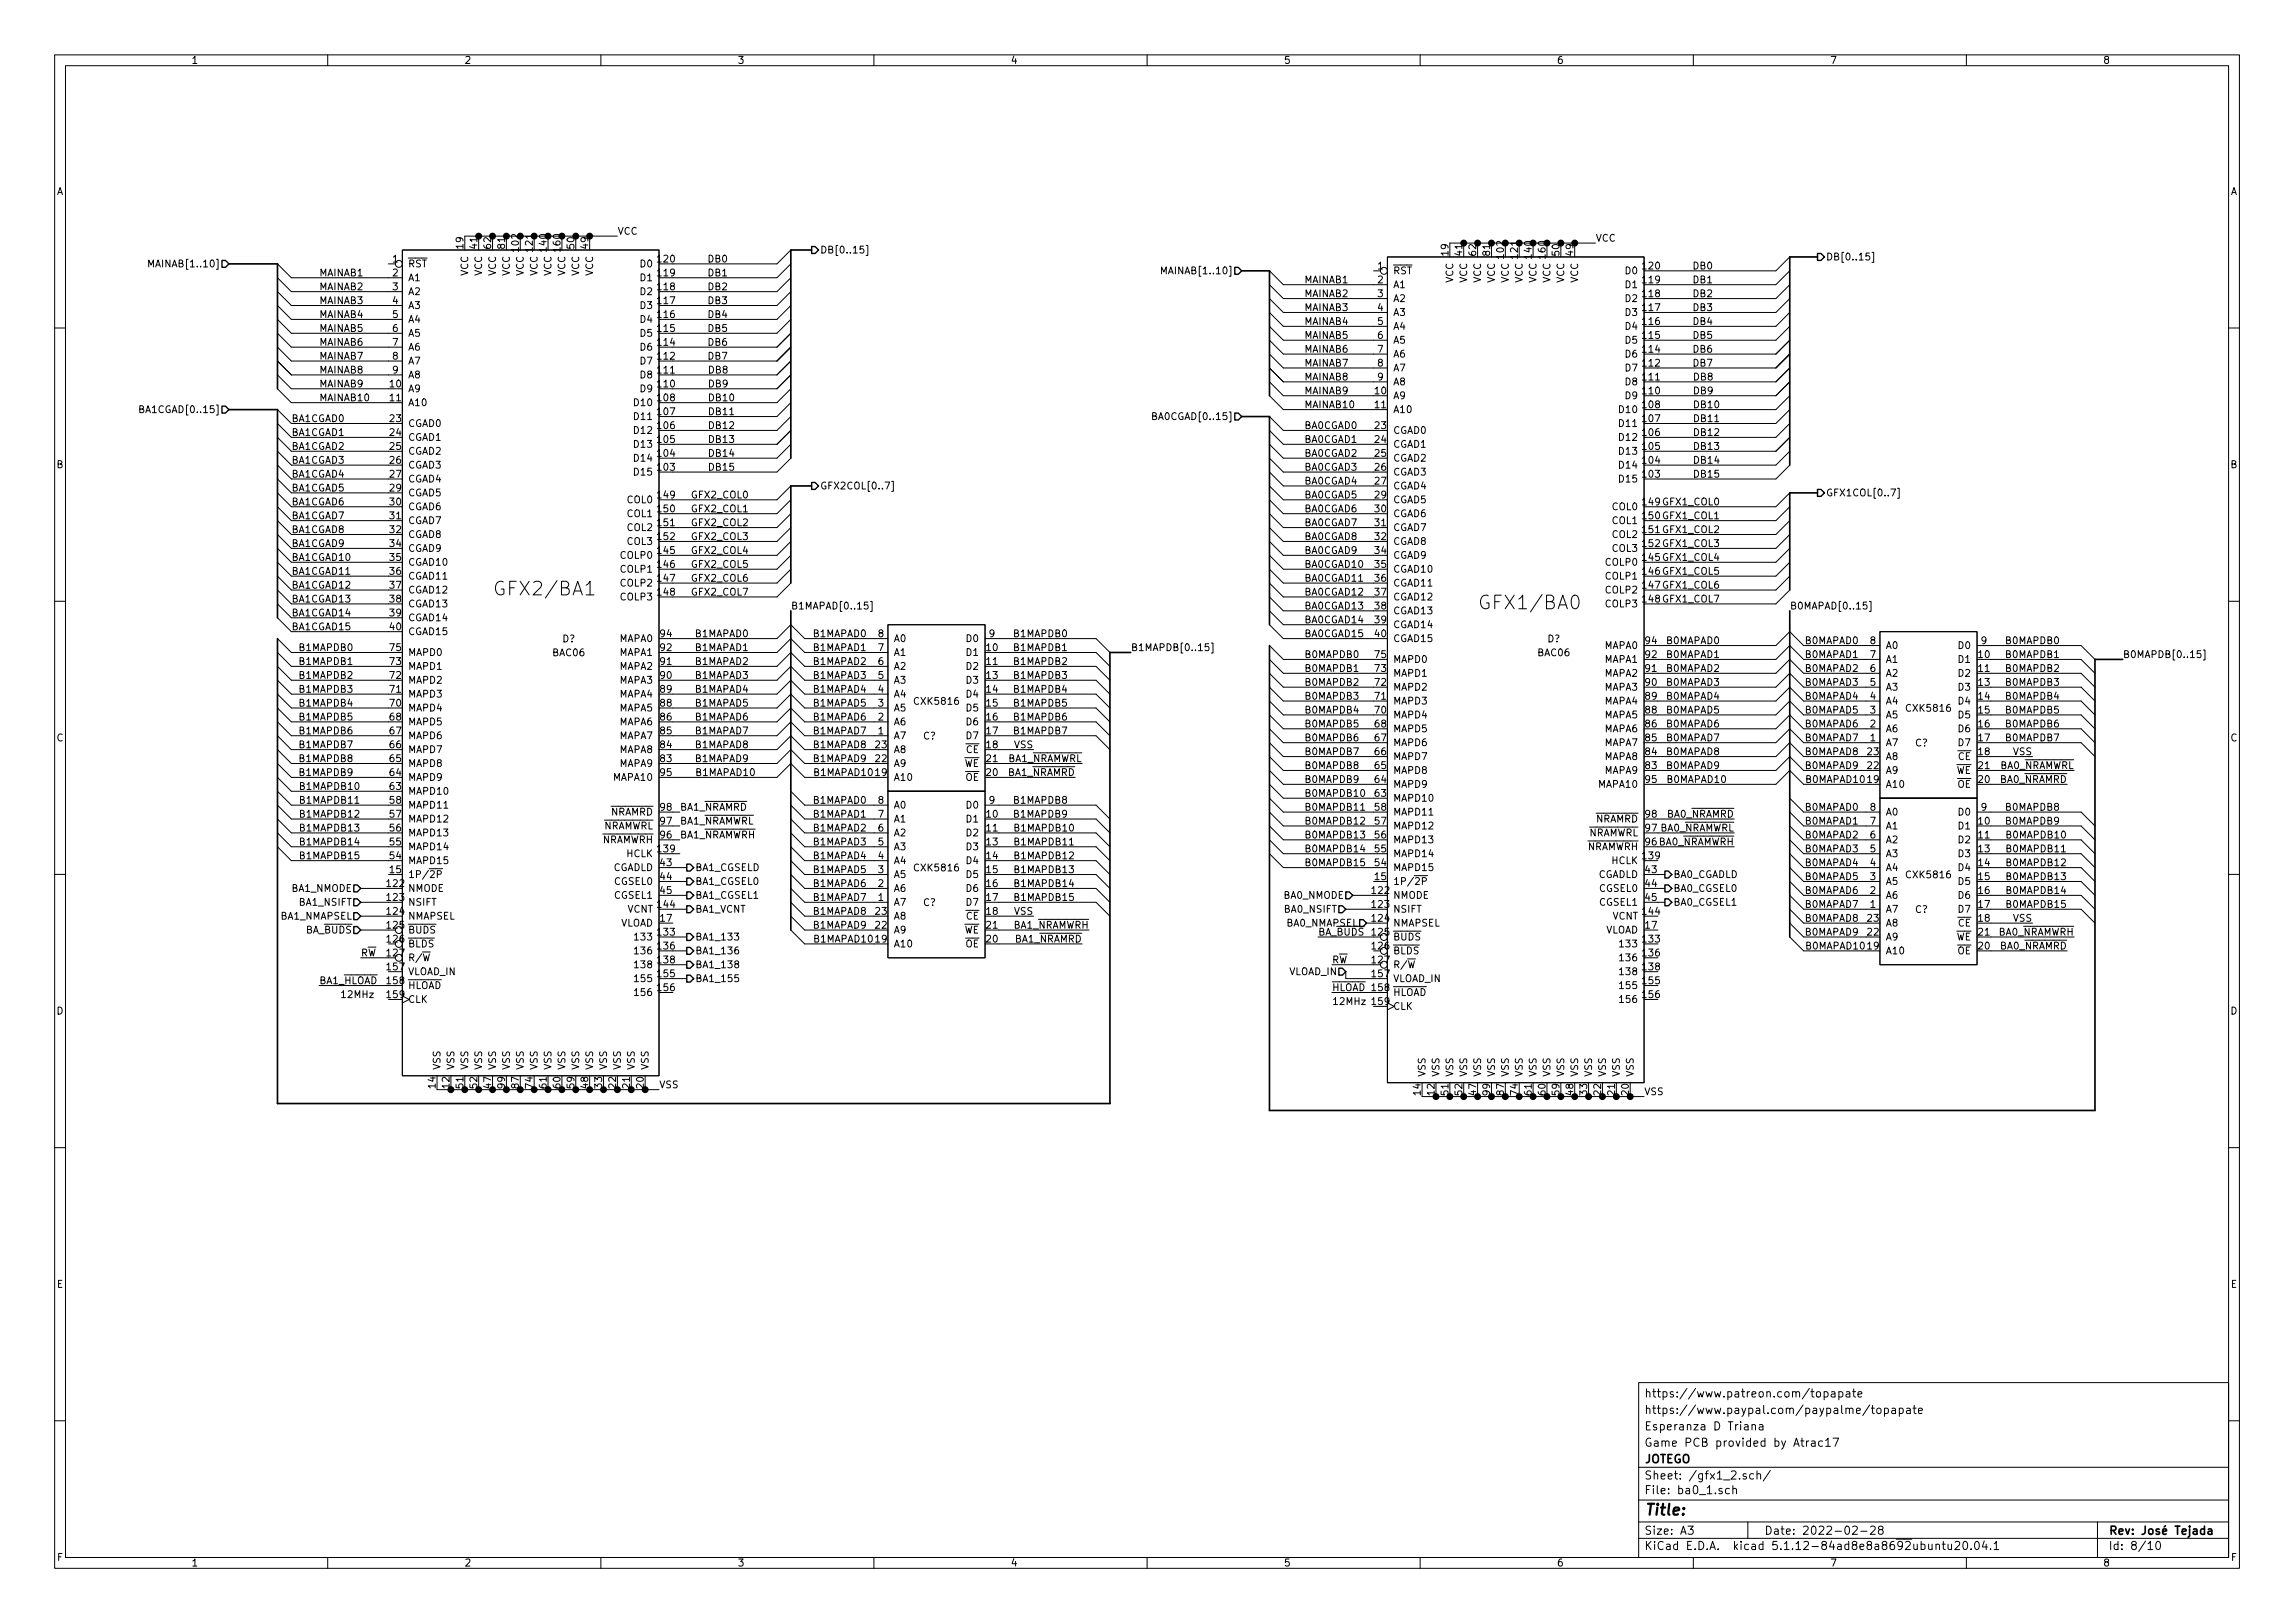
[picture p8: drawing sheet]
<svg xmlns="http://www.w3.org/2000/svg" width="420mm" height="297mm" viewBox="0 0 420 297" stroke-linecap="round" stroke-linejoin="round" font-family="sans-serif">
<defs><g id="words">
<g font-size="3.5">
<text x="90.2" y="109">GFX2/BA1</text>
<text x="270.5" y="111.5">GFX1/BA0</text>
</g>
<text font-size="2.8" x="301" y="277.3">Title:</text>
<g font-size="2.1">
<text x="301" y="255.8">https://www.patreon.com/topapate</text>
<text x="301" y="261.8">Esperanza D Triana</text>
<text x="301" y="258.8">https://www.paypal.com/paypalme/topapate</text>
<text x="301" y="267.8">JOTEGO</text>
<text x="301" y="264.8">Game PCB provided by Atrac17</text>
<text x="301" y="273.5">File: ba0_1.sch</text>
<text x="301" y="270.8">Sheet: /gfx1_2.sch/</text>
<text x="301" y="280.9">Size: A3</text>
<text x="323" y="280.9">Date: 2022-02-28</text>
<text x="386" y="280.9">Rev: José Tejada</text>
<text x="301" y="283.7">KiCad E.D.A. kicad 5.1.12-84ad8e8a8692ubuntu20.04.1</text>
<text x="386" y="283.7">Id: 8/10</text>
</g>
<g font-size="1.8">
<text x="35" y="11.7">1</text>
<text x="85" y="11.7">2</text>
<text x="135" y="11.7">3</text>
<text x="185" y="11.7">4</text>
<text x="235" y="11.7">5</text>
<text x="285" y="11.7">6</text>
<text x="335" y="11.7">7</text>
<text x="385" y="11.7">8</text>
<text x="10.4" y="35.7">A</text>
<text x="408.4" y="35.7">A</text>
<text x="84.8" y="45.5" transform="rotate(-90 84.8 45.5)">19</text>
<text x="87.4" y="45.5" transform="rotate(-90 87.4 45.5)">41</text>
<text x="89.9" y="45.5" transform="rotate(-90 89.9 45.5)">62</text>
<text x="92.5" y="45.5" transform="rotate(-90 92.5 45.5)">81</text>
<text x="95" y="46" transform="rotate(-90 95 46)">102</text>
<text x="97.5" y="46" transform="rotate(-90 97.5 46)">121</text>
<text x="100.1" y="46" transform="rotate(-90 100.1 46)">140</text>
<text x="102.6" y="46" transform="rotate(-90 102.6 46)">160</text>
<text x="105.2" y="45.5" transform="rotate(-90 105.2 45.5)">50</text>
<text x="107.7" y="45.5" transform="rotate(-90 107.7 45.5)">49</text>
<text x="113" y="43">VCC</text>
<text x="150.1" y="46.4">DB[0..15]</text>
<text x="265.2" y="46.7" transform="rotate(-90 265.2 46.7)">19</text>
<text x="267.7" y="46.7" transform="rotate(-90 267.7 46.7)">41</text>
<text x="270.3" y="46.7" transform="rotate(-90 270.3 46.7)">62</text>
<text x="272.8" y="46.7" transform="rotate(-90 272.8 46.7)">81</text>
<text x="275.3" y="47.2" transform="rotate(-90 275.3 47.2)">102</text>
<text x="277.9" y="47.2" transform="rotate(-90 277.9 47.2)">121</text>
<text x="280.4" y="47.2" transform="rotate(-90 280.4 47.2)">140</text>
<text x="283" y="47.2" transform="rotate(-90 283 47.2)">160</text>
<text x="285.5" y="46.7" transform="rotate(-90 285.5 46.7)">50</text>
<text x="288" y="46.7" transform="rotate(-90 288 46.7)">49</text>
<text x="292.1" y="44.2">VCC</text>
<text x="334.3" y="47.7">DB[0..15]</text>
<text x="28.2" y="48.9">MAINAB[1..10]</text>
<text x="58.4" y="53.1">MAINAB2</text>
<text x="58.4" y="50.6">MAINAB1</text>
<text x="71.9" y="48">1</text>
<text x="71.9" y="50.6">2</text>
<text x="71.9" y="53.1">3</text>
<text x="74.7" y="48.9">RST</text>
<text x="74.7" y="51.5">A1</text>
<text x="85.7" y="50.5" transform="rotate(-90 85.7 50.5)">VCC</text>
<text x="88.3" y="50.5" transform="rotate(-90 88.3 50.5)">VCC</text>
<text x="90.8" y="50.5" transform="rotate(-90 90.8 50.5)">VCC</text>
<text x="93.3" y="50.5" transform="rotate(-90 93.3 50.5)">VCC</text>
<text x="95.9" y="50.5" transform="rotate(-90 95.9 50.5)">VCC</text>
<text x="98.4" y="50.5" transform="rotate(-90 98.4 50.5)">VCC</text>
<text x="101" y="50.5" transform="rotate(-90 101 50.5)">VCC</text>
<text x="103.5" y="50.5" transform="rotate(-90 103.5 50.5)">VCC</text>
<text x="106" y="50.5" transform="rotate(-90 106 50.5)">VCC</text>
<text x="108.6" y="50.5" transform="rotate(-90 108.6 50.5)">VCC</text>
<text x="117.4" y="51.5">D1</text>
<text x="117.4" y="48.9">D0</text>
<text x="120.4" y="53.1">118</text>
<text x="120.4" y="50.6">119</text>
<text x="120.4" y="48">120</text>
<text x="129.8" y="48">DB0</text>
<text x="129.8" y="50.6">DB1</text>
<text x="129.8" y="53.1">DB2</text>
<text x="213.6" y="50.2">MAINAB[1..10]</text>
<text x="238.8" y="51.9">MAINAB1</text>
<text x="252.2" y="49.3">1</text>
<text x="252.2" y="51.9">2</text>
<text x="255" y="50.2">RST</text>
<text x="255" y="52.7">A1</text>
<text x="266.1" y="51.8" transform="rotate(-90 266.1 51.8)">VCC</text>
<text x="268.6" y="51.8" transform="rotate(-90 268.6 51.8)">VCC</text>
<text x="271.1" y="51.8" transform="rotate(-90 271.1 51.8)">VCC</text>
<text x="273.7" y="51.8" transform="rotate(-90 273.7 51.8)">VCC</text>
<text x="276.2" y="51.8" transform="rotate(-90 276.2 51.8)">VCC</text>
<text x="278.8" y="51.8" transform="rotate(-90 278.8 51.8)">VCC</text>
<text x="281.3" y="51.8" transform="rotate(-90 281.3 51.8)">VCC</text>
<text x="283.8" y="51.8" transform="rotate(-90 283.8 51.8)">VCC</text>
<text x="286.4" y="51.8" transform="rotate(-90 286.4 51.8)">VCC</text>
<text x="288.9" y="51.8" transform="rotate(-90 288.9 51.8)">VCC</text>
<text x="297.7" y="52.7">D1</text>
<text x="297.7" y="50.2">D0</text>
<text x="300.8" y="51.9">119</text>
<text x="300.8" y="49.3">120</text>
<text x="310.2" y="51.9">DB1</text>
<text x="310.2" y="49.3">DB0</text>
<text x="58.4" y="58.2">MAINAB4</text>
<text x="58.4" y="55.7">MAINAB3</text>
<text x="71.9" y="55.7">4</text>
<text x="71.9" y="58.2">5</text>
<text x="74.7" y="54">A2</text>
<text x="74.7" y="56.6">A3</text>
<text x="74.7" y="59.1">A4</text>
<text x="117.4" y="59.1">D4</text>
<text x="117.4" y="56.6">D3</text>
<text x="117.4" y="54">D2</text>
<text x="120.4" y="58.2">116</text>
<text x="120.4" y="55.7">117</text>
<text x="129.8" y="55.7">DB3</text>
<text x="129.8" y="58.2">DB4</text>
<text x="238.8" y="59.5">MAINAB4</text>
<text x="238.8" y="56.9">MAINAB3</text>
<text x="238.8" y="54.4">MAINAB2</text>
<text x="252.2" y="54.4">3</text>
<text x="252.2" y="56.9">4</text>
<text x="252.2" y="59.5">5</text>
<text x="255" y="55.3">A2</text>
<text x="255" y="57.8">A3</text>
<text x="297.7" y="57.8">D3</text>
<text x="297.7" y="55.3">D2</text>
<text x="300.8" y="59.5">116</text>
<text x="300.8" y="56.9">117</text>
<text x="300.8" y="54.4">118</text>
<text x="310.2" y="59.5">DB4</text>
<text x="310.2" y="56.9">DB3</text>
<text x="310.2" y="54.4">DB2</text>
<text x="58.4" y="65.8">MAINAB7</text>
<text x="58.4" y="63.3">MAINAB6</text>
<text x="58.4" y="60.7">MAINAB5</text>
<text x="71.9" y="60.7">6</text>
<text x="71.9" y="63.3">7</text>
<text x="71.9" y="65.8">8</text>
<text x="74.7" y="61.6">A5</text>
<text x="74.7" y="64.2">A6</text>
<text x="117.4" y="64.2">D6</text>
<text x="117.4" y="61.6">D5</text>
<text x="120.4" y="65.8">112</text>
<text x="120.4" y="63.3">114</text>
<text x="120.4" y="60.7">115</text>
<text x="129.8" y="60.7">DB5</text>
<text x="129.8" y="63.3">DB6</text>
<text x="129.8" y="65.8">DB7</text>
<text x="238.8" y="62">MAINAB5</text>
<text x="238.8" y="64.6">MAINAB6</text>
<text x="252.2" y="62">6</text>
<text x="252.2" y="64.6">7</text>
<text x="255" y="60.4">A4</text>
<text x="255" y="62.9">A5</text>
<text x="255" y="65.4">A6</text>
<text x="297.7" y="65.4">D6</text>
<text x="297.7" y="62.9">D5</text>
<text x="297.7" y="60.4">D4</text>
<text x="300.8" y="64.6">114</text>
<text x="300.8" y="62">115</text>
<text x="310.2" y="62">DB5</text>
<text x="310.2" y="64.6">DB6</text>
<text x="58.4" y="70.9">MAINAB9</text>
<text x="58.4" y="68.4">MAINAB8</text>
<text x="71.4" y="70.9">10</text>
<text x="71.9" y="68.4">9</text>
<text x="74.7" y="71.8">A9</text>
<text x="74.7" y="66.7">A7</text>
<text x="74.7" y="69.3">A8</text>
<text x="117.4" y="71.8">D9</text>
<text x="117.4" y="69.3">D8</text>
<text x="117.4" y="66.7">D7</text>
<text x="120.4" y="70.9">110</text>
<text x="120.4" y="68.4">111</text>
<text x="129.5" y="68.4">DB8</text>
<text x="129.5" y="70.9">DB9</text>
<text x="238.8" y="69.6">MAINAB8</text>
<text x="238.8" y="67.1">MAINAB7</text>
<text x="252.2" y="67.1">8</text>
<text x="252.2" y="69.6">9</text>
<text x="255" y="68">A7</text>
<text x="255" y="70.5">A8</text>
<text x="297.7" y="70.5">D8</text>
<text x="297.7" y="68">D7</text>
<text x="300.8" y="69.6">111</text>
<text x="300.8" y="67.1">112</text>
<text x="309.9" y="69.6">DB8</text>
<text x="310.2" y="67.1">DB7</text>
<text x="26.5" y="75.6">BA1CGAD[0..15]</text>
<text x="53.3" y="77.3">BA1CGAD0</text>
<text x="58.4" y="73.4">MAINAB10</text>
<text x="71.4" y="73.4">11</text>
<text x="71.4" y="77.3">23</text>
<text x="74.7" y="74.3">A10</text>
<text x="116.4" y="76.9">D11</text>
<text x="116.4" y="74.3">D10</text>
<text x="120.4" y="76">107</text>
<text x="120.4" y="73.4">108</text>
<text x="129.5" y="76">DB11</text>
<text x="129.5" y="73.4">DB10</text>
<text x="211.9" y="76.9">BA0CGAD[0..15]</text>
<text x="238.8" y="74.7">MAINAB10</text>
<text x="238.8" y="72.2">MAINAB9</text>
<text x="251.8" y="72.2">10</text>
<text x="251.8" y="74.7">11</text>
<text x="255" y="73.1">A9</text>
<text x="255" y="75.6">A10</text>
<text x="296.7" y="75.6">D10</text>
<text x="297.7" y="73.1">D9</text>
<text x="300.8" y="77.3">107</text>
<text x="300.8" y="74.7">108</text>
<text x="300.8" y="72.2">110</text>
<text x="309.9" y="77.3">DB11</text>
<text x="309.9" y="74.7">DB10</text>
<text x="309.9" y="72.2">DB9</text>
<text x="53.3" y="79.8">BA1CGAD1</text>
<text x="53.3" y="82.3">BA1CGAD2</text>
<text x="71.4" y="79.8">24</text>
<text x="71.4" y="82.3">25</text>
<text x="74.7" y="78.1">CGAD0</text>
<text x="74.7" y="80.7">CGAD1</text>
<text x="74.7" y="83.2">CGAD2</text>
<text x="116.4" y="82">D13</text>
<text x="116.4" y="79.4">D12</text>
<text x="120.4" y="83.6">104</text>
<text x="120.4" y="81.1">105</text>
<text x="120.4" y="78.5">106</text>
<text x="129.5" y="81.1">DB13</text>
<text x="129.5" y="83.6">DB14</text>
<text x="129.5" y="78.5">DB12</text>
<text x="238.8" y="81.1">BA0CGAD1</text>
<text x="238.8" y="78.5">BA0CGAD0</text>
<text x="238.8" y="83.6">BA0CGAD2</text>
<text x="251.8" y="78.5">23</text>
<text x="251.8" y="81.1">24</text>
<text x="251.8" y="83.6">25</text>
<text x="255" y="79.4">CGAD0</text>
<text x="255" y="82">CGAD1</text>
<text x="296.7" y="83.2">D13</text>
<text x="296.7" y="80.7">D12</text>
<text x="296.7" y="78.1">D11</text>
<text x="300.8" y="82.3">105</text>
<text x="300.8" y="79.8">106</text>
<text x="309.9" y="82.3">DB13</text>
<text x="309.9" y="79.8">DB12</text>
<text x="10.4" y="85.7">B</text>
<text x="53.3" y="84.9">BA1CGAD3</text>
<text x="53.3" y="87.4">BA1CGAD4</text>
<text x="53.3" y="90">BA1CGAD5</text>
<text x="71.4" y="84.9">26</text>
<text x="71.4" y="87.4">27</text>
<text x="71.4" y="90">29</text>
<text x="74.7" y="85.8">CGAD3</text>
<text x="74.7" y="88.3">CGAD4</text>
<text x="116.4" y="87">D15</text>
<text x="116.4" y="84.5">D14</text>
<text x="120.4" y="86.1">103</text>
<text x="129.5" y="86.1">DB15</text>
<text x="150.1" y="89.6">GFX2COL[0..7]</text>
<text x="238.8" y="86.1">BA0CGAD3</text>
<text x="238.8" y="88.7">BA0CGAD4</text>
<text x="251.8" y="86.1">26</text>
<text x="251.8" y="88.7">27</text>
<text x="255" y="84.5">CGAD2</text>
<text x="255" y="87">CGAD3</text>
<text x="255" y="89.6">CGAD4</text>
<text x="296.7" y="88.3">D15</text>
<text x="296.7" y="85.8">D14</text>
<text x="300.8" y="87.4">103</text>
<text x="300.8" y="84.9">104</text>
<text x="309.9" y="87.4">DB15</text>
<text x="309.9" y="84.9">DB14</text>
<text x="408.4" y="85.7">B</text>
<text x="53.3" y="92.5">BA1CGAD6</text>
<text x="53.3" y="95">BA1CGAD7</text>
<text x="71.4" y="92.5">30</text>
<text x="71.4" y="95">31</text>
<text x="74.7" y="90.8">CGAD5</text>
<text x="74.7" y="93.4">CGAD6</text>
<text x="74.7" y="95.9">CGAD7</text>
<text x="114.9" y="92.1">COL0</text>
<text x="114.9" y="94.7">COL1</text>
<text x="120.4" y="91.2">149</text>
<text x="120.4" y="93.8">150</text>
<text x="126.8" y="93.8">GFX2_COL1</text>
<text x="126.8" y="91.2">GFX2_COL0</text>
<text x="238.8" y="93.8">BA0CGAD6</text>
<text x="238.8" y="91.2">BA0CGAD5</text>
<text x="251.8" y="91.2">29</text>
<text x="251.8" y="93.8">30</text>
<text x="255" y="92.1">CGAD5</text>
<text x="255" y="94.7">CGAD6</text>
<text x="295.2" y="93.4">COL0</text>
<text x="295.2" y="95.9">COL1</text>
<text x="300.8" y="92.5">149 GFX1_COL0</text>
<text x="300.8" y="95">150 GFX1_COL1</text>
<text x="334.3" y="90.8">GFX1COL[0..7]</text>
<text x="53.3" y="97.6">BA1CGAD8</text>
<text x="53.3" y="100.1">BA1CGAD9</text>
<text x="71.4" y="97.6">32</text>
<text x="71.4" y="100.1">34</text>
<text x="74.7" y="98.5">CGAD8</text>
<text x="74.7" y="101">CGAD9</text>
<text x="114.9" y="97.2">COL2</text>
<text x="114.9" y="99.7">COL3</text>
<text x="120.4" y="101.4">145</text>
<text x="120.4" y="96.3">151</text>
<text x="120.4" y="98.8">152</text>
<text x="126.8" y="98.8">GFX2_COL3</text>
<text x="126.8" y="96.3">GFX2_COL2</text>
<text x="126.8" y="101.4">GFX2_COL4</text>
<text x="238.8" y="96.3">BA0CGAD7</text>
<text x="238.8" y="98.8">BA0CGAD8</text>
<text x="238.8" y="101.4">BA0CGAD9</text>
<text x="251.8" y="96.3">31</text>
<text x="251.8" y="98.8">32</text>
<text x="251.8" y="101.4">34</text>
<text x="255" y="97.2">CGAD7</text>
<text x="255" y="99.7">CGAD8</text>
<text x="295.2" y="98.5">COL2</text>
<text x="295.2" y="101">COL3</text>
<text x="300.8" y="97.6">151 GFX1_COL2</text>
<text x="300.8" y="100.1">152 GFX1_COL3</text>
<text x="53.3" y="107.7">BA1CGAD12</text>
<text x="53.3" y="102.7">BA1CGAD10</text>
<text x="53.3" y="105.2">BA1CGAD11</text>
<text x="71.4" y="102.7">35</text>
<text x="71.4" y="105.2">36</text>
<text x="71.4" y="107.7">37</text>
<text x="74.7" y="103.5">CGAD10</text>
<text x="74.7" y="106.1">CGAD11</text>
<text x="113.7" y="102.3">COLP0</text>
<text x="113.7" y="104.8">COLP1</text>
<text x="113.7" y="107.4">COLP2</text>
<text x="120.4" y="103.9">146</text>
<text x="120.4" y="106.5">147</text>
<text x="126.8" y="103.9">GFX2_COL5</text>
<text x="126.8" y="106.5">GFX2_COL6</text>
<text x="238.8" y="103.9">BA0CGAD10</text>
<text x="238.8" y="106.5">BA0CGAD11</text>
<text x="251.8" y="103.9">35</text>
<text x="251.8" y="106.5">36</text>
<text x="255" y="102.3">CGAD9</text>
<text x="255" y="104.8">CGAD10</text>
<text x="255" y="107.4">CGAD11</text>
<text x="294.1" y="103.5">COLP0</text>
<text x="294.1" y="106.1">COLP1</text>
<text x="300.8" y="102.7">145 GFX1_COL4</text>
<text x="300.8" y="105.2">146 GFX1_COL5</text>
<text x="300.8" y="107.7">147 GFX1_COL6</text>
<text x="53.3" y="110.3">BA1CGAD13</text>
<text x="53.3" y="112.8">BA1CGAD14</text>
<text x="71.4" y="110.3">38</text>
<text x="71.4" y="112.8">39</text>
<text x="74.7" y="108.6">CGAD12</text>
<text x="74.7" y="111.2">CGAD13</text>
<text x="74.7" y="113.7">CGAD14</text>
<text x="113.7" y="109.9">COLP3</text>
<text x="120.4" y="109">148</text>
<text x="126.8" y="109">GFX2_COL7</text>
<text x="144.8" y="111.5">B1MAPAD[0..15]</text>
<text x="238.8" y="109">BA0CGAD12</text>
<text x="238.8" y="111.5">BA0CGAD13</text>
<text x="251.8" y="109">37</text>
<text x="251.8" y="111.5">38</text>
<text x="255" y="109.9">CGAD12</text>
<text x="255" y="112.4">CGAD13</text>
<text x="294.1" y="108.6">COLP2</text>
<text x="294.1" y="111.2">COLP3</text>
<text x="300.8" y="110.3">148 GFX1_COL7</text>
<text x="327.7" y="111.5">B0MAPAD[0..15]</text>
<text x="53.3" y="115.4">BA1CGAD15</text>
<text x="55" y="119.2">B1MAPDB0</text>
<text x="71.4" y="115.4">40</text>
<text x="71.4" y="119.2">75</text>
<text x="74.7" y="116.2">CGAD15</text>
<text x="103" y="117.6">D?</text>
<text x="113.4" y="117.5">MAPA0</text>
<text x="121" y="119.2">92</text>
<text x="121" y="116.6">94</text>
<text x="127.4" y="116.6">B1MAPAD0</text>
<text x="127.4" y="119.2">B1MAPAD1</text>
<text x="149" y="116.6">B1MAPAD0</text>
<text x="149" y="119.2">B1MAPAD1</text>
<text x="160.8" y="119.2">7</text>
<text x="160.8" y="116.6">8</text>
<text x="163.6" y="117.5">A0</text>
<text x="177.1" y="117.5">D0</text>
<text x="180.6" y="119.2">10</text>
<text x="181.1" y="116.6">9</text>
<text x="185.9" y="119.2">B1MAPDB1</text>
<text x="185.9" y="116.6">B1MAPDB0</text>
<text x="207" y="119.2">B1MAPDB[0..15]</text>
<text x="238.8" y="114.1">BA0CGAD14</text>
<text x="238.8" y="116.6">BA0CGAD15</text>
<text x="251.8" y="114.1">39</text>
<text x="251.8" y="116.6">40</text>
<text x="255" y="115">CGAD14</text>
<text x="255" y="117.5">CGAD15</text>
<text x="283.3" y="117.6">D?</text>
<text x="293.8" y="118.8">MAPA0</text>
<text x="301.3" y="117.9">94</text>
<text x="305.2" y="117.9">B0MAPAD0</text>
<text x="330.6" y="117.9">B0MAPAD0</text>
<text x="342.4" y="117.9">8</text>
<text x="345.2" y="118.8">A0</text>
<text x="358.7" y="118.8">D0</text>
<text x="362.7" y="117.9">9</text>
<text x="367.5" y="117.9">B0MAPDB0</text>
<text x="55" y="124.2">B1MAPDB2</text>
<text x="55" y="121.7">B1MAPDB1</text>
<text x="71.4" y="124.2">72</text>
<text x="71.4" y="121.7">73</text>
<text x="74.7" y="125.1">MAPD2</text>
<text x="74.7" y="122.6">MAPD1</text>
<text x="74.7" y="120.1">MAPD0</text>
<text x="101.2" y="120.1">BAC06</text>
<text x="113.4" y="125.1">MAPA3</text>
<text x="113.4" y="122.6">MAPA2</text>
<text x="113.4" y="120.1">MAPA1</text>
<text x="121" y="124.2">90</text>
<text x="121" y="121.7">91</text>
<text x="127.4" y="121.7">B1MAPAD2</text>
<text x="127.4" y="124.2">B1MAPAD3</text>
<text x="149" y="124.2">B1MAPAD3</text>
<text x="149" y="121.7">B1MAPAD2</text>
<text x="160.8" y="124.2">5</text>
<text x="160.8" y="121.7">6</text>
<text x="163.6" y="125.1">A3</text>
<text x="163.6" y="122.6">A2</text>
<text x="163.6" y="120.1">A1</text>
<text x="177.1" y="120.1">D1</text>
<text x="177.1" y="122.6">D2</text>
<text x="177.1" y="125.1">D3</text>
<text x="180.6" y="121.7">11</text>
<text x="180.6" y="124.2">13</text>
<text x="185.9" y="124.2">B1MAPDB3</text>
<text x="185.9" y="121.7">B1MAPDB2</text>
<text x="238.8" y="125.5">B0MAPDB2</text>
<text x="238.8" y="123">B0MAPDB1</text>
<text x="238.8" y="120.4">B0MAPDB0</text>
<text x="251.8" y="125.5">72</text>
<text x="251.8" y="123">73</text>
<text x="251.8" y="120.4">75</text>
<text x="255" y="123.9">MAPD1</text>
<text x="255" y="121.3">MAPD0</text>
<text x="281.6" y="120.1">BAC06</text>
<text x="293.8" y="123.9">MAPA2</text>
<text x="293.8" y="121.3">MAPA1</text>
<text x="301.3" y="125.5">90</text>
<text x="301.3" y="123">91</text>
<text x="301.3" y="120.4">92</text>
<text x="305.2" y="123">B0MAPAD2</text>
<text x="305.2" y="125.5">B0MAPAD3</text>
<text x="305.2" y="120.4">B0MAPAD1</text>
<text x="330.6" y="120.4">B0MAPAD1</text>
<text x="330.6" y="123">B0MAPAD2</text>
<text x="330.6" y="125.5">B0MAPAD3</text>
<text x="342.4" y="125.5">5</text>
<text x="342.4" y="123">6</text>
<text x="342.4" y="120.4">7</text>
<text x="345.2" y="123.9">A2</text>
<text x="345.2" y="121.3">A1</text>
<text x="358.7" y="121.3">D1</text>
<text x="358.7" y="123.9">D2</text>
<text x="362.3" y="120.4">10</text>
<text x="362.3" y="123">11</text>
<text x="362.3" y="125.5">13</text>
<text x="367.5" y="125.5">B0MAPDB3</text>
<text x="367.5" y="123">B0MAPDB2</text>
<text x="367.5" y="120.4">B0MAPDB1</text>
<text x="388.6" y="120.4">B0MAPDB[0..15]</text>
<text x="55" y="131.9">B1MAPDB5</text>
<text x="55" y="129.3">B1MAPDB4</text>
<text x="55" y="126.8">B1MAPDB3</text>
<text x="71.4" y="131.9">68</text>
<text x="71.4" y="129.3">70</text>
<text x="71.4" y="126.8">71</text>
<text x="74.7" y="130.2">MAPD4</text>
<text x="74.7" y="127.7">MAPD3</text>
<text x="113.4" y="130.2">MAPA5</text>
<text x="113.4" y="127.7">MAPA4</text>
<text x="121" y="131.9">86</text>
<text x="121" y="129.3">88</text>
<text x="121" y="126.8">89</text>
<text x="127.4" y="126.8">B1MAPAD4</text>
<text x="127.4" y="129.3">B1MAPAD5</text>
<text x="127.4" y="131.9">B1MAPAD6</text>
<text x="149" y="126.8">B1MAPAD4</text>
<text x="149" y="129.3">B1MAPAD5</text>
<text x="149" y="131.9">B1MAPAD6</text>
<text x="160.8" y="131.9">2</text>
<text x="160.8" y="129.3">3</text>
<text x="160.8" y="126.8">4</text>
<text x="163.6" y="130.2">A5</text>
<text x="163.6" y="127.7">A4</text>
<text x="167.6" y="129">CXK5816</text>
<text x="177.1" y="127.7">D4</text>
<text x="177.1" y="130.2">D5</text>
<text x="180.6" y="126.8">14</text>
<text x="180.6" y="129.3">15</text>
<text x="180.6" y="131.9">16</text>
<text x="185.9" y="129.3">B1MAPDB5</text>
<text x="185.9" y="131.9">B1MAPDB6</text>
<text x="185.9" y="126.8">B1MAPDB4</text>
<text x="238.8" y="130.6">B0MAPDB4</text>
<text x="238.8" y="128.1">B0MAPDB3</text>
<text x="251.8" y="130.6">70</text>
<text x="251.8" y="128.1">71</text>
<text x="255" y="131.5">MAPD4</text>
<text x="255" y="128.9">MAPD3</text>
<text x="255" y="126.4">MAPD2</text>
<text x="293.8" y="131.5">MAPA5</text>
<text x="293.8" y="128.9">MAPA4</text>
<text x="293.8" y="126.4">MAPA3</text>
<text x="301.3" y="130.6">88</text>
<text x="301.3" y="128.1">89</text>
<text x="305.2" y="130.6">B0MAPAD5</text>
<text x="305.2" y="128.1">B0MAPAD4</text>
<text x="330.6" y="130.6">B0MAPAD5</text>
<text x="330.6" y="128.1">B0MAPAD4</text>
<text x="342.4" y="130.6">3</text>
<text x="342.4" y="128.1">4</text>
<text x="345.2" y="131.5">A5</text>
<text x="345.2" y="128.9">A4</text>
<text x="345.2" y="126.4">A3</text>
<text x="349.2" y="130.3">CXK5816</text>
<text x="358.7" y="126.4">D3</text>
<text x="358.7" y="128.9">D4</text>
<text x="358.7" y="131.5">D5</text>
<text x="362.3" y="128.1">14</text>
<text x="362.3" y="130.6">15</text>
<text x="367.5" y="130.6">B0MAPDB5</text>
<text x="367.5" y="128.1">B0MAPDB4</text>
<text x="10.4" y="135.7">C</text>
<text x="55" y="136.9">B1MAPDB7</text>
<text x="55" y="134.4">B1MAPDB6</text>
<text x="71.4" y="136.9">66</text>
<text x="71.4" y="134.4">67</text>
<text x="74.7" y="137.8">MAPD7</text>
<text x="74.7" y="135.3">MAPD6</text>
<text x="74.7" y="132.8">MAPD5</text>
<text x="113.4" y="137.8">MAPA8</text>
<text x="113.4" y="135.3">MAPA7</text>
<text x="113.4" y="132.8">MAPA6</text>
<text x="121" y="136.9">84</text>
<text x="121" y="134.4">85</text>
<text x="127.4" y="134.4">B1MAPAD7</text>
<text x="127.4" y="136.9">B1MAPAD8</text>
<text x="149" y="134.4">B1MAPAD7</text>
<text x="149" y="136.9">B1MAPAD8</text>
<text x="160.3" y="136.9">23</text>
<text x="160.8" y="134.4">1</text>
<text x="163.6" y="135.3">A7</text>
<text x="163.6" y="132.8">A6</text>
<text x="163.6" y="137.8">A8</text>
<text x="169" y="135.3">C?</text>
<text x="176.9" y="137.8">CE</text>
<text x="177.1" y="132.8">D6</text>
<text x="177.1" y="135.3">D7</text>
<text x="180.6" y="134.4">17</text>
<text x="180.6" y="136.9">18</text>
<text x="185.7" y="136.9">VSS</text>
<text x="185.9" y="134.4">B1MAPDB7</text>
<text x="238.8" y="135.7">B0MAPDB6</text>
<text x="238.8" y="133.1">B0MAPDB5</text>
<text x="251.8" y="135.7">67</text>
<text x="251.8" y="133.1">68</text>
<text x="255" y="136.6">MAPD6</text>
<text x="255" y="134">MAPD5</text>
<text x="293.8" y="136.6">MAPA7</text>
<text x="293.8" y="134">MAPA6</text>
<text x="301.3" y="135.7">85</text>
<text x="301.3" y="133.1">86</text>
<text x="305.2" y="135.7">B0MAPAD7</text>
<text x="305.2" y="133.1">B0MAPAD6</text>
<text x="330.6" y="135.7">B0MAPAD7</text>
<text x="330.6" y="133.1">B0MAPAD6</text>
<text x="342.4" y="135.7">1</text>
<text x="342.4" y="133.1">2</text>
<text x="345.2" y="136.6">A7</text>
<text x="345.2" y="134">A6</text>
<text x="350.6" y="136.6">C?</text>
<text x="358.7" y="134">D6</text>
<text x="358.7" y="136.6">D7</text>
<text x="362.3" y="133.1">16</text>
<text x="362.3" y="135.7">17</text>
<text x="367.5" y="133.1">B0MAPDB6</text>
<text x="367.5" y="135.7">B0MAPDB7</text>
<text x="408.4" y="135.7">C</text>
<text x="55" y="142">B1MAPDB9</text>
<text x="55" y="139.5">B1MAPDB8</text>
<text x="71.4" y="142">64</text>
<text x="71.4" y="139.5">65</text>
<text x="74.7" y="142.9">MAPD9</text>
<text x="74.7" y="140.4">MAPD8</text>
<text x="112.5" y="142.9">MAPA10</text>
<text x="113.4" y="140.4">MAPA9</text>
<text x="121" y="139.5">83</text>
<text x="121" y="142">95</text>
<text x="127.4" y="139.5">B1MAPAD9</text>
<text x="127.7" y="142">B1MAPAD10</text>
<text x="149" y="139.5">B1MAPAD9</text>
<text x="149.3" y="142">B1MAPAD10</text>
<text x="160.3" y="142">19</text>
<text x="160.3" y="139.5">22</text>
<text x="163.6" y="142.9">A10</text>
<text x="163.6" y="140.4">A9</text>
<text x="176.5" y="140.4">WE</text>
<text x="176.8" y="142.9">OE</text>
<text x="180.6" y="142">20</text>
<text x="180.6" y="139.5">21</text>
<text x="184.3" y="139.5">BA1_NRAMWRL</text>
<text x="184.5" y="142">BA1_NRAMRD</text>
<text x="238.8" y="143.3">B0MAPDB9</text>
<text x="238.8" y="140.8">B0MAPDB8</text>
<text x="238.8" y="138.2">B0MAPDB7</text>
<text x="251.8" y="143.3">64</text>
<text x="251.8" y="140.8">65</text>
<text x="251.8" y="138.2">66</text>
<text x="255" y="141.6">MAPD8</text>
<text x="255" y="139.1">MAPD7</text>
<text x="293.8" y="141.6">MAPA9</text>
<text x="293.8" y="139.1">MAPA8</text>
<text x="301.3" y="140.8">83</text>
<text x="301.3" y="138.2">84</text>
<text x="301.3" y="143.3">95</text>
<text x="305.2" y="140.8">B0MAPAD9</text>
<text x="305.2" y="138.2">B0MAPAD8</text>
<text x="305.5" y="143.3">B0MAPAD10</text>
<text x="330.6" y="140.8">B0MAPAD9</text>
<text x="330.6" y="138.2">B0MAPAD8</text>
<text x="330.9" y="143.3">B0MAPAD10</text>
<text x="341.9" y="143.3">19</text>
<text x="341.9" y="140.8">22</text>
<text x="341.9" y="138.2">23</text>
<text x="345.2" y="141.6">A9</text>
<text x="345.2" y="139.1">A8</text>
<text x="358.1" y="141.6">WE</text>
<text x="358.5" y="139.1">CE</text>
<text x="362.3" y="138.2">18</text>
<text x="362.3" y="143.3">20</text>
<text x="362.3" y="140.8">21</text>
<text x="365.9" y="140.8">BA0_NRAMWRL</text>
<text x="366.1" y="143.3">BA0_NRAMRD</text>
<text x="368.6" y="138.2">VSS</text>
<text x="55.3" y="149.6">B1MAPDB12</text>
<text x="55.3" y="147.1">B1MAPDB11</text>
<text x="55.3" y="144.6">B1MAPDB10</text>
<text x="71.4" y="149.6">57</text>
<text x="71.4" y="147.1">58</text>
<text x="71.4" y="144.6">63</text>
<text x="74.7" y="148">MAPD11</text>
<text x="74.7" y="145.5">MAPD10</text>
<text x="111.8" y="149.3">NRAMRD</text>
<text x="121" y="148.4">98</text>
<text x="124.5" y="148.4">BA1_NRAMRD</text>
<text x="149" y="149.6">B1MAPAD1</text>
<text x="149" y="147.1">B1MAPAD0</text>
<text x="160.8" y="149.6">7</text>
<text x="160.8" y="147.1">8</text>
<text x="163.6" y="148">A0</text>
<text x="177.1" y="148">D0</text>
<text x="180.6" y="149.6">10</text>
<text x="181.1" y="147.1">9</text>
<text x="185.9" y="147.1">B1MAPDB8</text>
<text x="185.9" y="149.6">B1MAPDB9</text>
<text x="238.8" y="145.8">B0MAPDB10</text>
<text x="238.8" y="148.4">B0MAPDB11</text>
<text x="251.8" y="148.4">58</text>
<text x="251.8" y="145.8">63</text>
<text x="255" y="149.3">MAPD11</text>
<text x="255" y="146.7">MAPD10</text>
<text x="255" y="144.2">MAPD9</text>
<text x="292.8" y="144.2">MAPA10</text>
<text x="301.3" y="149.6">98</text>
<text x="305.1" y="149.6">BA0_NRAMRD</text>
<text x="330.6" y="148.4">B0MAPAD0</text>
<text x="342.4" y="148.4">8</text>
<text x="345.2" y="144.2">A10</text>
<text x="345.2" y="149.3">A0</text>
<text x="358.4" y="144.2">OE</text>
<text x="358.7" y="149.3">D0</text>
<text x="362.7" y="148.4">9</text>
<text x="367.5" y="148.4">B0MAPDB8</text>
<text x="55.3" y="154.7">B1MAPDB14</text>
<text x="55.3" y="152.2">B1MAPDB13</text>
<text x="71.4" y="154.7">55</text>
<text x="71.4" y="152.2">56</text>
<text x="74.7" y="155.6">MAPD14</text>
<text x="74.7" y="153.1">MAPD13</text>
<text x="74.7" y="150.5">MAPD12</text>
<text x="110.1" y="154.3">NRAMWRH</text>
<text x="110.3" y="151.8">NRAMWRL</text>
<text x="120.4" y="156">139</text>
<text x="121" y="153.5">96</text>
<text x="121" y="150.9">97</text>
<text x="124.5" y="150.9">BA1_NRAMWRL</text>
<text x="124.5" y="153.5">BA1_NRAMWRH</text>
<text x="149" y="154.7">B1MAPAD3</text>
<text x="149" y="152.2">B1MAPAD2</text>
<text x="160.8" y="154.7">5</text>
<text x="160.8" y="152.2">6</text>
<text x="163.6" y="155.6">A3</text>
<text x="163.6" y="153.1">A2</text>
<text x="163.6" y="150.5">A1</text>
<text x="177.1" y="150.5">D1</text>
<text x="177.1" y="153.1">D2</text>
<text x="177.1" y="155.6">D3</text>
<text x="180.6" y="152.2">11</text>
<text x="180.6" y="154.7">13</text>
<text x="186.1" y="154.7">B1MAPDB11</text>
<text x="186.1" y="152.2">B1MAPDB10</text>
<text x="238.8" y="156">B0MAPDB14</text>
<text x="238.8" y="153.5">B0MAPDB13</text>
<text x="238.8" y="150.9">B0MAPDB12</text>
<text x="251.8" y="156">55</text>
<text x="251.8" y="153.5">56</text>
<text x="251.8" y="150.9">57</text>
<text x="255" y="154.3">MAPD13</text>
<text x="255" y="151.8">MAPD12</text>
<text x="290.4" y="155.6">NRAMWRH</text>
<text x="290.7" y="153.1">NRAMWRL</text>
<text x="292.1" y="150.5">NRAMRD</text>
<text x="301.3" y="154.7">96BA0_NRAMWRH</text>
<text x="301.3" y="152.2">97 BA0_NRAMWRL</text>
<text x="330.6" y="150.9">B0MAPAD1</text>
<text x="330.6" y="156">B0MAPAD3</text>
<text x="330.6" y="153.5">B0MAPAD2</text>
<text x="342.4" y="156">5</text>
<text x="342.4" y="153.5">6</text>
<text x="342.4" y="150.9">7</text>
<text x="345.2" y="154.3">A2</text>
<text x="345.2" y="151.8">A1</text>
<text x="358.7" y="151.8">D1</text>
<text x="358.7" y="154.3">D2</text>
<text x="362.3" y="150.9">10</text>
<text x="362.3" y="153.5">11</text>
<text x="362.3" y="156">13</text>
<text x="367.5" y="150.9">B0MAPDB9</text>
<text x="367.7" y="156">B0MAPDB11</text>
<text x="367.7" y="153.5">B0MAPDB10</text>
<text x="55.3" y="157.3">B1MAPDB15</text>
<text x="71.4" y="159.8">15</text>
<text x="71.4" y="157.3">54</text>
<text x="74.7" y="160.7">1P/2P</text>
<text x="74.7" y="158.2">MAPD15</text>
<text x="112.1" y="159.4">CGADLD</text>
<text x="112.5" y="162">CGSEL0</text>
<text x="114.7" y="156.9">HCLK</text>
<text x="121" y="158.5">43</text>
<text x="121" y="161.1">44</text>
<text x="127.3" y="159.4">BA1_CGSELD</text>
<text x="127.3" y="162">BA1_CGSEL0</text>
<text x="149" y="159.8">B1MAPAD5</text>
<text x="149" y="157.3">B1MAPAD4</text>
<text x="160.8" y="159.8">3</text>
<text x="160.8" y="157.3">4</text>
<text x="163.6" y="160.7">A5</text>
<text x="163.6" y="158.2">A4</text>
<text x="167.6" y="159.5">CXK5816</text>
<text x="177.1" y="158.2">D4</text>
<text x="177.1" y="160.7">D5</text>
<text x="180.6" y="157.3">14</text>
<text x="180.6" y="159.8">15</text>
<text x="186.1" y="159.8">B1MAPDB13</text>
<text x="186.1" y="157.3">B1MAPDB12</text>
<text x="238.8" y="158.5">B0MAPDB15</text>
<text x="251.8" y="161.1">15</text>
<text x="251.8" y="158.5">54</text>
<text x="255" y="162">1P/2P</text>
<text x="255" y="159.4">MAPD15</text>
<text x="255" y="156.9">MAPD14</text>
<text x="292.4" y="160.7">CGADLD</text>
<text x="295.1" y="158.2">HCLK</text>
<text x="300.8" y="157.3">139</text>
<text x="301.3" y="159.8">43</text>
<text x="306.3" y="160.7">BA0_CGADLD</text>
<text x="330.6" y="161.1">B0MAPAD5</text>
<text x="330.6" y="158.5">B0MAPAD4</text>
<text x="342.4" y="161.1">3</text>
<text x="342.4" y="158.5">4</text>
<text x="345.2" y="162">A5</text>
<text x="345.2" y="159.4">A4</text>
<text x="345.2" y="156.9">A3</text>
<text x="349.2" y="160.7">CXK5816</text>
<text x="358.7" y="156.9">D3</text>
<text x="358.7" y="159.4">D4</text>
<text x="358.7" y="162">D5</text>
<text x="362.3" y="158.5">14</text>
<text x="362.3" y="161.1">15</text>
<text x="367.7" y="161.1">B0MAPDB13</text>
<text x="367.7" y="158.5">B0MAPDB12</text>
<text x="53.4" y="163.2">BA1_NMODE</text>
<text x="54.9" y="165.8">BA1_NSIFT</text>
<text x="70.9" y="162.3">122</text>
<text x="70.9" y="164.9">123</text>
<text x="70.9" y="167.4">124</text>
<text x="74.7" y="163.2">NMODE</text>
<text x="74.7" y="165.8">NSIFT</text>
<text x="112.5" y="164.5">CGSEL1</text>
<text x="114.8" y="167">VCNT</text>
<text x="120.4" y="166.2">144</text>
<text x="121" y="163.6">45</text>
<text x="127.3" y="164.5">BA1_CGSEL1</text>
<text x="127.3" y="167">BA1_VCNT</text>
<text x="149" y="167.4">B1MAPAD8</text>
<text x="149" y="164.9">B1MAPAD7</text>
<text x="149" y="162.3">B1MAPAD6</text>
<text x="160.3" y="167.4">23</text>
<text x="160.8" y="164.9">1</text>
<text x="160.8" y="162.3">2</text>
<text x="163.6" y="165.8">A7</text>
<text x="163.6" y="163.2">A6</text>
<text x="169" y="165.8">C?</text>
<text x="177.1" y="163.2">D6</text>
<text x="177.1" y="165.8">D7</text>
<text x="180.6" y="162.3">16</text>
<text x="180.6" y="164.9">17</text>
<text x="180.6" y="167.4">18</text>
<text x="185.7" y="167.4">VSS</text>
<text x="186.1" y="164.9">B1MAPDB15</text>
<text x="186.1" y="162.3">B1MAPDB14</text>
<text x="235" y="164.5">BA0_NMODE</text>
<text x="235.2" y="167">BA0_NSIFT</text>
<text x="251.3" y="163.6">122</text>
<text x="251.3" y="166.2">123</text>
<text x="255" y="164.5">NMODE</text>
<text x="255" y="167">NSIFT</text>
<text x="292.9" y="163.2">CGSEL0</text>
<text x="292.9" y="165.8">CGSEL1</text>
<text x="300.8" y="167.4">144</text>
<text x="301.3" y="162.3">44</text>
<text x="301.3" y="164.9">45</text>
<text x="306.3" y="165.8">BA0_CGSEL1</text>
<text x="306.3" y="163.2">BA0_CGSEL0</text>
<text x="330.6" y="166.2">B0MAPAD7</text>
<text x="330.6" y="163.6">B0MAPAD6</text>
<text x="342.4" y="166.2">1</text>
<text x="342.4" y="163.6">2</text>
<text x="345.2" y="167">A7</text>
<text x="345.2" y="164.5">A6</text>
<text x="350.6" y="167.1">C?</text>
<text x="358.7" y="164.5">D6</text>
<text x="358.7" y="167">D7</text>
<text x="362.3" y="163.6">16</text>
<text x="362.3" y="166.2">17</text>
<text x="367.7" y="166.2">B0MAPDB15</text>
<text x="367.7" y="163.6">B0MAPDB14</text>
<text x="51.4" y="168.3">BA1_NMAPSEL</text>
<text x="56" y="170.9">BA_BUDS</text>
<text x="70.9" y="170">125</text>
<text x="70.9" y="172.5">126</text>
<text x="74.7" y="168.3">NMAPSEL</text>
<text x="74.7" y="170.9">BUDS</text>
<text x="74.7" y="173.4">BLDS</text>
<text x="113.4" y="169.6">VLOAD</text>
<text x="116.7" y="172.1">133</text>
<text x="120.4" y="171.2">133</text>
<text x="120.4" y="173.8">136</text>
<text x="121" y="168.7">17</text>
<text x="127.3" y="172.1">BA1_133</text>
<text x="149" y="170">B1MAPAD9</text>
<text x="149.3" y="172.5">B1MAPAD10</text>
<text x="160.3" y="172.5">19</text>
<text x="160.3" y="170">22</text>
<text x="163.6" y="173.4">A10</text>
<text x="163.6" y="170.9">A9</text>
<text x="163.6" y="168.3">A8</text>
<text x="176.5" y="170.9">WE</text>
<text x="176.8" y="173.4">OE</text>
<text x="176.9" y="168.3">CE</text>
<text x="180.6" y="172.5">20</text>
<text x="180.6" y="170">21</text>
<text x="185.3" y="170">BA1_NRAMWRH</text>
<text x="185.8" y="172.5">BA1_NRAMRD</text>
<text x="235.5" y="169.6">BA0_NMAPSEL</text>
<text x="241.3" y="171.2">BA_BUDS</text>
<text x="251.3" y="168.7">124</text>
<text x="251.3" y="171.2">125</text>
<text x="251.3" y="173.8">126</text>
<text x="255" y="169.6">NMAPSEL</text>
<text x="255" y="172.1">BUDS</text>
<text x="293.8" y="170.9">VLOAD</text>
<text x="295.1" y="168.3">VCNT</text>
<text x="297" y="173.4">133</text>
<text x="300.8" y="172.5">133</text>
<text x="301.3" y="170">17</text>
<text x="330.6" y="171.2">B0MAPAD9</text>
<text x="330.6" y="168.7">B0MAPAD8</text>
<text x="330.9" y="173.8">B0MAPAD10</text>
<text x="341.9" y="173.8">19</text>
<text x="341.9" y="171.2">22</text>
<text x="341.9" y="168.7">23</text>
<text x="345.2" y="172.1">A9</text>
<text x="345.2" y="169.6">A8</text>
<text x="358.1" y="172.1">WE</text>
<text x="358.5" y="169.6">CE</text>
<text x="362.3" y="168.7">18</text>
<text x="362.3" y="173.8">20</text>
<text x="362.3" y="171.2">21</text>
<text x="365.7" y="171.2">BA0_NRAMWRH</text>
<text x="366.1" y="173.8">BA0_NRAMRD</text>
<text x="368.6" y="168.7">VSS</text>
<text x="66" y="175">RW</text>
<text x="70.9" y="175">127</text>
<text x="70.9" y="177.6">157</text>
<text x="74.7" y="175.9">R/W</text>
<text x="74.7" y="178.5">VLOAD_IN</text>
<text x="116.7" y="174.7">136</text>
<text x="116.7" y="177.2">138</text>
<text x="116.7" y="179.7">155</text>
<text x="120.4" y="176.3">138</text>
<text x="120.4" y="178.9">155</text>
<text x="127.3" y="177.2">BA1_138</text>
<text x="127.3" y="174.7">BA1_136</text>
<text x="127.3" y="179.7">BA1_155</text>
<text x="235.9" y="178.5">VLOAD_IN</text>
<text x="243.8" y="176.3">RW</text>
<text x="251.3" y="176.3">127</text>
<text x="251.3" y="178.9">157</text>
<text x="255" y="174.7">BLDS</text>
<text x="255" y="177.2">R/W</text>
<text x="255" y="179.7">VLOAD_IN</text>
<text x="297" y="175.9">136</text>
<text x="297" y="178.5">138</text>
<text x="300.8" y="175">136</text>
<text x="300.8" y="177.6">138</text>
<text x="345.2" y="174.7">A10</text>
<text x="358.4" y="174.7">OE</text>
<text x="10.4" y="185.7">D</text>
<text x="58.4" y="180.1">BA1_HLOAD</text>
<text x="62.2" y="182.7">12MHz</text>
<text x="70.9" y="180.1">158</text>
<text x="70.9" y="182.7">159</text>
<text x="74.7" y="181">HLOAD</text>
<text x="74.7" y="183.6">CLK</text>
<text x="116.7" y="182.3">156</text>
<text x="120.4" y="181.4">156</text>
<text x="243.8" y="181.4">HLOAD</text>
<text x="243.8" y="183.9">12MHz</text>
<text x="251.3" y="181.4">158</text>
<text x="251.3" y="183.9">159</text>
<text x="255" y="182.3">HLOAD</text>
<text x="255" y="184.8">CLK</text>
<text x="297" y="181">155</text>
<text x="297" y="183.6">156</text>
<text x="300.8" y="180.1">155</text>
<text x="300.8" y="182.7">156</text>
<text x="408.4" y="185.7">D</text>
<text x="80.6" y="195.9" transform="rotate(-90 80.6 195.9)">VSS</text>
<text x="83.2" y="195.9" transform="rotate(-90 83.2 195.9)">VSS</text>
<text x="85.7" y="195.9" transform="rotate(-90 85.7 195.9)">VSS</text>
<text x="88.3" y="195.9" transform="rotate(-90 88.3 195.9)">VSS</text>
<text x="90.8" y="195.9" transform="rotate(-90 90.8 195.9)">VSS</text>
<text x="93.3" y="195.9" transform="rotate(-90 93.3 195.9)">VSS</text>
<text x="95.9" y="195.9" transform="rotate(-90 95.9 195.9)">VSS</text>
<text x="98.4" y="195.9" transform="rotate(-90 98.4 195.9)">VSS</text>
<text x="101" y="195.9" transform="rotate(-90 101 195.9)">VSS</text>
<text x="103.5" y="195.9" transform="rotate(-90 103.5 195.9)">VSS</text>
<text x="106" y="195.9" transform="rotate(-90 106 195.9)">VSS</text>
<text x="108.6" y="195.9" transform="rotate(-90 108.6 195.9)">VSS</text>
<text x="111.1" y="195.9" transform="rotate(-90 111.1 195.9)">VSS</text>
<text x="113.7" y="195.9" transform="rotate(-90 113.7 195.9)">VSS</text>
<text x="116.2" y="195.9" transform="rotate(-90 116.2 195.9)">VSS</text>
<text x="118.7" y="195.9" transform="rotate(-90 118.7 195.9)">VSS</text>
<text x="261" y="197.1" transform="rotate(-90 261 197.1)">VSS</text>
<text x="263.5" y="197.1" transform="rotate(-90 263.5 197.1)">VSS</text>
<text x="266.1" y="197.1" transform="rotate(-90 266.1 197.1)">VSS</text>
<text x="268.6" y="197.1" transform="rotate(-90 268.6 197.1)">VSS</text>
<text x="271.1" y="197.1" transform="rotate(-90 271.1 197.1)">VSS</text>
<text x="273.7" y="197.1" transform="rotate(-90 273.7 197.1)">VSS</text>
<text x="276.2" y="197.1" transform="rotate(-90 276.2 197.1)">VSS</text>
<text x="278.8" y="197.1" transform="rotate(-90 278.8 197.1)">VSS</text>
<text x="281.3" y="197.1" transform="rotate(-90 281.3 197.1)">VSS</text>
<text x="283.8" y="197.1" transform="rotate(-90 283.8 197.1)">VSS</text>
<text x="286.4" y="197.1" transform="rotate(-90 286.4 197.1)">VSS</text>
<text x="288.9" y="197.1" transform="rotate(-90 288.9 197.1)">VSS</text>
<text x="291.5" y="197.1" transform="rotate(-90 291.5 197.1)">VSS</text>
<text x="294" y="197.1" transform="rotate(-90 294 197.1)">VSS</text>
<text x="296.5" y="197.1" transform="rotate(-90 296.5 197.1)">VSS</text>
<text x="299.1" y="197.1" transform="rotate(-90 299.1 197.1)">VSS</text>
<text x="79.8" y="199.1" transform="rotate(-90 79.8 199.1)">14</text>
<text x="82.3" y="199.1" transform="rotate(-90 82.3 199.1)">12</text>
<text x="84.8" y="199.1" transform="rotate(-90 84.8 199.1)">51</text>
<text x="87.4" y="199.1" transform="rotate(-90 87.4 199.1)">52</text>
<text x="89.9" y="199.1" transform="rotate(-90 89.9 199.1)">47</text>
<text x="92.5" y="199.1" transform="rotate(-90 92.5 199.1)">99</text>
<text x="95" y="199.1" transform="rotate(-90 95 199.1)">87</text>
<text x="97.5" y="199.1" transform="rotate(-90 97.5 199.1)">74</text>
<text x="100.1" y="199.1" transform="rotate(-90 100.1 199.1)">61</text>
<text x="102.6" y="199.1" transform="rotate(-90 102.6 199.1)">60</text>
<text x="105.2" y="199.1" transform="rotate(-90 105.2 199.1)">59</text>
<text x="107.7" y="199.1" transform="rotate(-90 107.7 199.1)">48</text>
<text x="110.2" y="199.1" transform="rotate(-90 110.2 199.1)">33</text>
<text x="112.8" y="199.1" transform="rotate(-90 112.8 199.1)">22</text>
<text x="115.3" y="199.1" transform="rotate(-90 115.3 199.1)">21</text>
<text x="117.9" y="199.1" transform="rotate(-90 117.9 199.1)">20</text>
<text x="120.6" y="199.2">VSS</text>
<text x="260.1" y="200.4" transform="rotate(-90 260.1 200.4)">14</text>
<text x="262.6" y="200.4" transform="rotate(-90 262.6 200.4)">12</text>
<text x="265.2" y="200.4" transform="rotate(-90 265.2 200.4)">51</text>
<text x="267.7" y="200.4" transform="rotate(-90 267.7 200.4)">52</text>
<text x="270.3" y="200.4" transform="rotate(-90 270.3 200.4)">47</text>
<text x="272.8" y="200.4" transform="rotate(-90 272.8 200.4)">99</text>
<text x="275.3" y="200.4" transform="rotate(-90 275.3 200.4)">87</text>
<text x="277.9" y="200.4" transform="rotate(-90 277.9 200.4)">74</text>
<text x="280.4" y="200.4" transform="rotate(-90 280.4 200.4)">61</text>
<text x="283" y="200.4" transform="rotate(-90 283 200.4)">60</text>
<text x="285.5" y="200.4" transform="rotate(-90 285.5 200.4)">59</text>
<text x="288" y="200.4" transform="rotate(-90 288 200.4)">48</text>
<text x="290.6" y="200.4" transform="rotate(-90 290.6 200.4)">33</text>
<text x="293.1" y="200.4" transform="rotate(-90 293.1 200.4)">22</text>
<text x="295.7" y="200.4" transform="rotate(-90 295.7 200.4)">21</text>
<text x="298.2" y="200.4" transform="rotate(-90 298.2 200.4)">20</text>
<text x="301" y="200.4">VSS</text>
<text x="10.4" y="235.7">E</text>
<text x="408.4" y="235.7">E</text>
<text x="10.5" y="285.7">F</text>
<text x="35" y="286.7">1</text>
<text x="85" y="286.7">2</text>
<text x="135" y="286.7">3</text>
<text x="185" y="286.7">4</text>
<text x="235" y="286.7">5</text>
<text x="285" y="286.7">6</text>
<text x="335" y="286.7">7</text>
<text x="385" y="286.7">8</text>
<text x="408.5" y="285.7">F</text>
</g>
</g></defs>
<g fill="none" stroke="#000" stroke-width=".18">
<path d="M10 10h400v277h-400zM12 12h396v273.1h-396zM60 10v2M110 10v2M160 10v2M210 10v2M260 10v2M310 10v2M360 10v2M27.2 48.9v-1.3l.5 .9 .4-.9v1.3M50.8 48.3l2.5 2.5h20.4M50.8 50.8l2.5 2.6h20.4"/>
<path d="M50.8 53.4l2.5 2.5h20.4M50.8 55.9l2.5 2.6h20.4M50.8 58.5l2.5 2.5h20.4M71.1 48.3h1.3M73.7 45.8h46.9v151.1h-46.9zM85.1 43.2h27.9M144.8 45.8l-2.6 2.5h-19M144.8 48.3l-2.6 2.5h-19M144.8 50.8l-2.6 2.6h-19M144.8 53.4l-2.6 2.5h-19M144.8 55.9l-2.6 2.6h-19M144.8 58.5l-2.6 2.5h-19"/>
<path d="M158.1 45h-.6l-.1 .7 .5-.2 .3 .3v.3l-.3 .2-.5-.1M158.6 44.9h.3v1.8h-.3M212.6 50.1v-1.2l.5 .9 .4-.9v1.2M232.4 49.6l2.5 2.5h19.1M232.4 52.1l2.5 2.5h19.1M232.4 54.6l2.5 2.6h19.1M232.4 57.2l2.5 2.5h19.1M232.4 59.7l2.5 2.6h19.1M251.5 49.6h1.2M254 47h47v151.2h-47zM265.4 44.5h26.7M327.7 47l-2.6 2.6h-21.6"/>
<path d="M327.7 49.6l-2.6 2.5h-21.6M327.7 52.1l-2.6 2.5h-21.6M327.7 54.6l-2.6 2.6h-21.6M327.7 57.2l-2.6 2.5h-21.6M327.7 59.7l-2.6 2.6h-21.6M342.2 46.3h-.5l-.1 .6 .5-.1 .2 .3v.3l-.2 .2-.5-.1M342.7 46.2h.3v1.8h-.3M10 60h2M25.6 74.9l.5-.1 .1-.4-.6-.1v1.2h.5l.2-.2v-.2l-.3-.2M50.8 61l2.5 2.5h20.4M50.8 63.5l2.5 2.6h20.4M50.8 66.1l2.5 2.5h20.4"/>
<path d="M50.8 77.5l2.5 2.5h17.8M50.8 75l2.5 2.5h17.8M50.8 71.2l2.5 2.5h17.8M50.8 68.6l2.5 2.6h17.8M133.6 75.9h.7M144.8 61l-2.6 2.5h-19M144.8 63.5l-2.6 2.6h-19M144.8 66.1l-2.6 2.5h-19M144.8 78.8l-2.6 2.5h-19M144.8 76.2l-2.6 2.6h-19M144.8 73.7l-2.6 2.5h-19M144.8 71.2l-2.6 2.5h-19"/>
<path d="M144.8 68.6l-2.6 2.6h-19M211 76.1h.6v-.4l-.6-.2v1.3h.5l.3-.2v-.2l-.3-.3M232.4 62.3l2.5 2.5h19.1M232.4 64.8l2.5 2.5h19.1M232.4 67.3l2.5 2.6h19.1M232.4 78.8l2.5 2.5h16.6M232.4 76.2l2.5 2.6h16.6M232.4 69.9l2.5 2.5h16.6M232.4 72.4l2.5 2.6h16.6M313.9 77.2h.8M327.7 62.3l-2.6 2.5h-21.6M327.7 64.8l-2.6 2.5h-21.6"/>
<path d="M327.7 67.3l-2.6 2.6h-21.6M327.7 77.5l-2.6 2.5h-21.6M327.7 75l-2.6 2.5h-21.6M327.7 69.9l-2.6 2.5h-21.6M327.7 72.4l-2.6 2.6h-21.6M408 60h2M50.8 97.8l2.5 2.6h17.8M50.8 95.3l2.5 2.5h17.8M50.8 92.7l2.5 2.6h17.8M50.8 90.2l2.5 2.5h17.8M50.8 87.7l2.5 2.5h17.8M50.8 85.1l2.5 2.6h17.8"/>
<path d="M50.8 82.6l2.5 2.5h17.8M50.8 80l2.5 2.6h17.8M144.8 91.5l-2.6 2.5h-19M144.8 88.9l-2.6 2.6h-19M144.8 83.9l-2.6 2.5h-19M144.8 81.3l-2.6 2.6h-19M144.8 94l-2.6 2.6h-19M144.8 96.6l-2.6 2.5h-19M144.8 99.1l-2.6 2.5h-19M162 88.2h.9l-.6 1.3M163.2 88.1h.4v1.8h-.4M232.4 91.5l2.5 2.5h16.6"/>
<path d="M232.4 88.9l2.5 2.6h16.6M232.4 86.4l2.5 2.5h16.6M232.4 83.9l2.5 2.5h16.6M232.4 81.3l2.5 2.6h16.6M232.4 94l2.5 2.6h16.6M232.4 96.6l2.5 2.5h16.6M232.4 99.1l2.5 2.5h16.6M327.7 97.8l-2.6 2.6h-21.6M327.7 95.3l-2.6 2.5h-21.6M327.7 92.7l-2.6 2.6h-21.6M327.7 90.2l-2.6 2.5h-21.6M327.7 85.1l-2.6 2.6h-21.6"/>
<path d="M327.7 82.6l-2.6 2.5h-21.6M327.7 80l-2.6 2.6h-21.6M346.2 89.5h.8l-.5 1.3M347.4 89.4h.3v1.8h-.3M10 110h2M50.8 119.4l2.5 2.6h17.8M50.8 116.9l2.5 2.5h17.8M50.8 113.1l2.5 2.5h17.8M50.8 110.5l2.5 2.6h17.8M50.8 108l2.5 2.5h17.8M50.8 105.4l2.5 2.6h17.8M50.8 102.9l2.5 2.5h17.8"/>
<path d="M50.8 100.4l2.5 2.5h17.8M63.3 105.1h.8M107.3 107.1l.7-.7v2.5M107.3 108.9h1.4M123.2 119.4h19l2.6-2.5 2.5 2.5h15.3M123.2 116.9h19l2.6-2.6 2.5 2.6h15.3M144.8 101.6l-2.6 2.6h-19M144.8 104.2l-2.6 2.5h-19M144.8 106.7l-2.6 2.6h-19M158.9 110.2h-.6l-.1 .6 .2-.1 .4 .1 .1 .5-.2 .2-.5-.2M159.4 110.1h.3v1.8h-.3M162.6 114.3h17.7v30.5h-17.7z"/>
<path d="M180.3 116.9h20.4l2.5 2.5M182.9 119.4h17.8l2.5 2.6M221.3 117.8h-.6l-.1 .6 .2-.1 .4 .1 .1 .6-.2 .1-.5-.1M221.8 117.7h.3v1.8h-.3M232.4 114.3l2.5 2.6h16.6M232.4 118.1l2.5 2.6h16.6M232.4 101.6l2.5 2.6h16.6M232.4 104.2l2.5 2.5h16.6M232.4 111.8l2.5 2.5h16.6M232.4 109.3l2.5 2.5h16.6M232.4 106.7l2.5 2.6h16.6M248.7 106.4h.8"/>
<path d="M287.9 109.2a.6 .6 0 0 1 .6-.3 .6 .6 0 0 1 .5 .5 1.46 1.46 0 0 1-.5 2 .68 .68 0 0 1-.7-.5 2.26 2.26 0 0 1 .1-1.7zM303.5 118.1h21.6l2.6-2.5 2.5 2.5h14M327.7 108l-2.6 2.5h-21.6M327.7 105.4l-2.6 2.6h-21.6M327.7 102.9l-2.6 2.5h-21.6M327.7 100.4l-2.6 2.5h-21.6M341.8 110.2h-.7v.6l.2-.1 .4 .1 .1 .5-.2 .2-.5-.2M342.2 110.1h.3v1.8h-.3M344.2 115.6h17.7v30.5h-17.7zM361.9 118.1h19.1l2.5 2.6M402.9 119.1h-.6l-.1 .6 .2-.1h.4l.1 .6-.2 .2-.5-.2M403.4 119h.3v1.8h-.3"/>
<path d="M408 110h2M50.8 132.1l2.5 2.6h17.8M50.8 129.6l2.5 2.5h17.8M50.8 127l2.5 2.6h17.8M50.8 124.5l2.5 2.5h17.8M50.8 122l2.5 2.5h17.8M50.8 134.7l2.5 2.5h17.8M50.8 137.2l2.5 2.5h17.8M50.8 139.7l2.5 2.6h17.8M123.2 134.7h19l2.6-2.6 2.5 2.6h15.3M123.2 132.1h19l2.6-2.5 2.5 2.5h15.3M123.2 129.6h19l2.6-2.6 2.5 2.6h15.3"/>
<path d="M123.2 127h19l2.6-2.5 2.5 2.5h15.3M123.2 124.5h19l2.6-2.5 2.5 2.5h15.3M123.2 122h19l2.6-2.6 2.5 2.6h15.3M123.2 137.2h19l2.6-2.5 2.5 2.5h12.7M123.2 139.7h19l2.6-2.5 2.5 2.5h12.7M182.9 134.7h17.8l2.5 2.5M182.9 132.1h17.8l2.5 2.6M182.9 129.6h17.8l2.5 2.5M182.9 127h17.8l2.5 2.6M182.9 124.5h17.8l2.5 2.5M182.9 122h17.8l2.5 2.5M182.9 137.2h6.3"/>
<path d="M182.9 139.7h15.2M232.4 133.4l2.5 2.5h16.6M232.4 130.8l2.5 2.6h16.6M232.4 128.3l2.5 2.5h16.6M232.4 125.8l2.5 2.5h16.6M232.4 123.2l2.5 2.6h16.6M232.4 120.7l2.5 2.5h16.6M232.4 135.9l2.5 2.6h16.6M232.4 138.5l2.5 2.5h16.6M247.9 122.9h.7M303.5 135.9h21.6l2.6-2.5 2.5 2.5h14M303.5 133.4h21.6l2.6-2.6 2.5 2.6h14"/>
<path d="M303.5 130.8h21.6l2.6-2.5 2.5 2.5h14M303.5 128.3h21.6l2.6-2.5 2.5 2.5h14M303.5 125.8h21.6l2.6-2.6 2.5 2.6h14M303.5 123.2h21.6l2.6-2.5 2.5 2.5h14M303.5 120.7h21.6l2.6-2.6 2.5 2.6h14M303.5 138.5h21.6l2.6-2.6 2.5 2.6h11.4M364.5 135.9h16.5l2.5 2.6M364.5 133.4h16.5l2.5 2.5M364.5 130.8h16.5l2.5 2.6M364.5 128.3h16.5l2.5 2.5M364.5 125.8h16.5l2.5 2.5M364.5 123.2h16.5l2.5 2.6"/>
<path d="M364.5 120.7h16.5l2.5 2.5M364.5 138.5h7.6M50.8 155l2.5 2.5h17.8M50.8 152.4l2.5 2.6h17.8M50.8 149.9l2.5 2.5h17.8M50.8 147.4l2.5 2.5h17.8M50.8 144.8l2.5 2.6h17.8M50.8 142.3l2.5 2.5h17.8M79.8 159h1.2M123.2 158.8h2.5M123.2 156.2h1.3M123.2 153.7h1.3"/>
<path d="M123.2 151.2h1.3M123.2 148.6h1.3M123.2 142.3h19l2.6-2.6 2.5 2.6h12.7M144.8 157.5l2.5 2.6h15.3M144.8 155l2.5 2.5h15.3M144.8 152.4l2.5 2.6h15.3M144.8 149.9l2.5 2.5h15.3M144.8 147.4l2.5 2.5h15.3M144.8 144.8l2.5 2.6h15.3M162.6 144.8h17.7v30.5h-17.7zM180.3 147.4h20.4l2.5 2.5M182.9 157.5h17.8l2.5 2.6"/>
<path d="M182.9 155h17.8l2.5 2.5M182.9 152.4h17.8l2.5 2.6M182.9 149.9h17.8l2.5 2.5M182.9 142.3h13.9M232.4 156.2l2.5 2.6h16.6M232.4 153.7l2.5 2.5h16.6M232.4 151.2l2.5 2.5h16.6M232.4 148.6l2.5 2.6h16.6M232.4 146.1l2.5 2.5h16.6M232.4 141l2.5 2.5h16.6M232.4 143.5l2.5 2.6h16.6M249 152.1h.8l-.4 .5 .4 .1v.4l-.2 .3-.6-.2"/>
<path d="M249.1 149.7l.5-.1 .2 .3-.8 .9h.8M249.1 147.4l.4-.4v1.3M249.1 148.3h.7M249.3 144.6l.1-.1a.67 .67 0 0 1 .5 .6 .67 .67 0 0 1-.5 .7 .83 .83 0 0 1-.1-1.2zM249.4 154.6l-.3 .9h.8M249.8 157.2h-.6l-.1 .6 .5-.1 .2 .2v.3l-.2 .3-.5-.2M303.5 155h14M303.5 152.4h14M303.5 149.9h14M303.5 141h21.6l2.6-2.5 2.5 2.5h11.4M303.5 143.5h21.6l2.6-2.5 2.5 2.5h11.4M327.7 158.8l2.5 2.5h14"/>
<path d="M327.7 156.2l2.5 2.6h14M327.7 153.7l2.5 2.5h14M327.7 151.2l2.5 2.5h14M327.7 148.6l2.5 2.6h14M327.7 146.1l2.5 2.5h14M344.2 146.1h17.7v30.5h-17.7zM361.9 148.6h19.1l2.5 2.6M364.5 158.8h16.5l2.5 2.5M364.5 156.2h16.5l2.5 2.6M364.5 153.7h16.5l2.5 2.5M364.5 151.2h16.5l2.5 2.5M364.5 141h15.2"/>
<path d="M364.5 143.5h14M10 160h2M66 165.1h5.1M66 162.6h5.1M66 170.2h5.1M66 167.7h5.1M66 175.3h5.1M77.3 174.2h1.5M80.1 160h.6l.1-.2-.1-.3-.6-.2v1.3M116.2 171.1l.3-.3v1.2M116.2 173.7l.3-.4v1.3M116.2 176.2l.3-.3v1.2"/>
<path d="M116.2 178.8l.3-.4v1.3M116.2 172h.7M116.2 174.6h.7M116.2 177.1h.7M116.2 179.7h.7M123.2 166.4h2.5M123.2 163.9h2.5M123.2 161.3h2.5M123.2 176.6h2.5M123.2 171.5h2.5M123.2 179.1h2.5M123.2 174h2.5"/>
<path d="M134.4 170.8h.8l-.4 .5 .4 .1-.1 .6h-.5l-.2-.1M134.7 176.4l-.1-.1v-.3l.1-.1h.4l.1 .4-.6 .2-.1 .1v.3l.2 .2h.4l.1-.2v-.4l-.2-.1M135.1 173.3l-.4 .1a.87 .87 0 0 0 0 1.2l.5-.1v-.6l-.5-.1-.2 .3M135.2 178.4h-.6l-.1 .6 .2-.1 .4 .1 .1 .5-.2 .2-.5-.2M144.8 162.6l2.5 2.5h15.3M144.8 160.1l2.5 2.5h15.3M144.8 167.7l2.5 2.5h12.7M144.8 165.1l2.5 2.6h12.7M144.8 170.2l2.5 2.6h12.7M182.9 160.1h17.8l2.5 2.5M182.9 165.1h17.8l2.5 2.6M182.9 162.6h17.8l2.5 2.5"/>
<path d="M182.9 170.2h16.5M182.9 167.7h6.3M182.9 172.8h15.2M241.3 171.5h10.2M243.8 176.6h7.7M246.4 166.4h5.1M246.4 177.8v1.3h5.1M247.6 163.9h3.9M250.2 168.9h1.3M257.7 175.5h1.4M260.1 160.3h1.3M260.4 161.3l.6-.1 .1-.2v-.3l-.7-.1v1.3"/>
<path d="M296.5 172.4l.3-.4v1.3M296.5 174.9l.3-.3v1.3M296.5 177.5l.3-.4v1.3M296.5 173.3h.7M296.5 175.9h.7M296.5 178.4h.7M303.5 160.1h1.3M303.5 165.1h1.3M303.5 162.6h1.3M327.7 163.9l2.5 2.5h14M327.7 161.3l2.5 2.6h14M327.7 166.4l2.5 2.5h11.4"/>
<path d="M327.7 168.9l2.5 2.6h11.4M327.7 171.5l2.5 2.5h11.4M364.5 166.4h16.5l2.5 2.5M364.5 163.9h16.5l2.5 2.5M364.5 161.3h16.5l2.5 2.6M364.5 168.9h7.6M364.5 171.5h15.2M364.5 174h14M408 160h2M58.4 180.4h12.7M73.7 182.3l1.2 .6-1.2 .7M80 199.4h40.6"/>
<path d="M116.2 181.3l.3-.4v1.3M116.2 182.2h.7M243.8 181.6h7.7M254 183.6l1.3 .6-1.3 .6M296.5 180l.3-.3v1.2M296.5 182.6l.3-.4v1.3M296.5 180.9h.7M296.5 183.5h.7M10 210h2M260.3 200.7h40.7M408 210h2M300 253h108v32.1h-108z"/>
<path d="M334 254.8l.4-.1 .3 .3-.1 .6-.2 .1-.4-.1M334 254.7v1.5M335.3 254.8h.6v.9M335.9 255.1h-.4l-.3 .2 .3 .4 .4-.1M336.7 254.8l.4-.1 .3 .3-.1 .6-.2 .1-.4-.1M336.7 254.7v1.5M338 254.8h.6l.1 .9M338.7 255.1h-.5a.29 .29 0 0 0-.3 .3 .29 .29 0 0 0 .3 .3l.5-.1M339.2 254.7h.5M339.4 254.2v1.3l.3 .2M340.2 255.2l.7-.1-.1-.3-.4-.1-.2 .2v.7h.6M342.3 257.1l-1.3 2"/>
<path d="M342.6 257.7h.6M342.8 257.2v1.3l.4 .2M343.7 257.8l.2-.1 .4 .1v.8l-.2 .1-.4-.1zM345 257.8l.4-.1 .3 .3-.1 .6h-.6M345 257.7v1.5M346.4 257.8h.5l.1 .9M347 258.1l-.5 .1a.29 .29 0 0 0-.2 .2 .29 .29 0 0 0 .2 .3l.5-.1M347.7 257.8l.5-.1 .2 .3v.6l-.2 .1-.5-.1M347.7 257.7v1.5M349.1 257.8h.6v.9M349.7 258.1l-.5 .1-.2 .2 .1 .2 .1 .1 .5-.1M350.2 257.7h.6"/>
<path d="M350.4 257.2v1.3l.4 .2M351.2 258.2l.7-.1v-.3l-.5-.1-.2 .2 .1 .7h.6M10 260h2M300 278.5h108M300 274.5h108M300 268.5h108M309 279.3h1l-.5 .6 .4 .1v.7l-.2 .1-.7-.1M316.6 272.5l-.4-.1-.3 .3 .1 .6 .2 .1 .4-.1M317.2 272.5h.1a.37 .37 0 0 1 .6 .1v.8M317.2 271.9v1.5M319.7 269.8a.37 .37 0 0 0-.6 .1l.1 .2 .5 .2 .1 .1-.3 .3-.4-.1M320 278.5v3"/>
<path d="M320.8 260.8l.2-.1 .3 .1 .1 .9M320.8 260.7v1M321 269.8l-.4-.1-.3 .3 .1 .6 .2 .1 .4-.1M321.7 269.8a.37 .37 0 0 1 .6 .1v.8M321.7 269.2v1.5M322.1 260.8h.6l.1 .9M322.8 261.1h-.6l-.2 .3 .1 .2 .1 .1 .6-.1M324.1 269.1l-1.3 2M331.7 263.8h.5l.1 .9M332.3 264.1h-.5a.29 .29 0 0 0-.2 .3 .29 .29 0 0 0 .2 .3l.5-.1M333.7 263.8l-.5-.1-.3 .3 .1 .6 .2 .1 .5-.1M334.2 263.6l.5-.4v1.5"/>
<path d="M334.2 264.7h.9M335.6 263.2h1l-.7 1.5M339.2 279.5l.6-.2 .2 .4-.9 1.1h.9M342.5 279.5l.2-.2h.3l.3 .2v.2v.2l-.9 .9h.9M344.2 279.9l-.3-.2 .1-.2 .2-.2 .4 .1 .2 .2-.1 .2-.5 .1-.3 .3v.3l.3 .3h.2l.4-.3-.1-.4-.3-.2M384 278.5v6.6M408 260h2M60 285.1v1.9M110 285.1v1.9M160 285.1v1.9M210 285.1v1.9M260 285.1v1.9"/>
<path d="M300 281.5h108M310 285.1v1.9M340.7 280.2h1.1M354.4 282.7l.2-.1 .4 .1 .1 .9M354.4 282.6v1M355.6 282.6h.5M355.8 282.1v1.3l.3 .2M356.6 282.6v.8a.37 .37 0 0 0 .7 .1M357.3 282.6v1M357.9 282.3l.2-.2h.4l.2 .2 .1 .2-.1 .2-.8 .9h.9M359.5 282.3l.2-.2a.8 .8 0 0 1 .5 .8 .8 .8 0 0 1-.5 .7l-.2-.1-.1-.5zM360 285.1v1.9"/>
<path d="M360.9 283.5v.1M361.6 282.3l.2-.2a.8 .8 0 0 1 .6 .8 .8 .8 0 0 1-.6 .7l-.2-.1-.1-.5zM363.3 282l-.4 1.1h1M363.6 282.6v1M364.4 283.5v.1M365.1 282.5l.4-.4v1.5M365.1 283.6h.8M393.2 282.5l.5-.4v1.5M393.2 283.6h.9M394.8 282.3l.2-.2a.86 .86 0 0 1 .2 1.5 .79 .79 0 0 1-.4-1.3z"/>
<circle cx="73" cy="48.3" r=".63"/>
<circle cx="253.4" cy="49.6" r=".63"/>
<circle cx="73" cy="172.8" r=".63"/>
<circle cx="73" cy="170.2" r=".63"/>
<circle cx="73" cy="175.3" r=".63"/>
<circle cx="253.4" cy="171.5" r=".63"/>
<circle cx="253.4" cy="176.6" r=".63"/>
<circle cx="253.4" cy="174" r=".63"/>
</g>
<g fill="none" stroke="#000" stroke-width=".3">
<path d="M41.9 48.3h8.9v22.9M148.6 45.8h-3.8v38.1M227.3 49.6h5.1v22.8M332.7 47h-5v38.1M41.9 75h8.9v38.1M227.3 76.2h5.1v38.1M148.6 88.9h-3.8v17.8M332.7 90.2h-5v17.8M50.8 116.9v85.1h152.4v-82.6h3.8M144.8 111.8v58.4M232.4 118.1v85.1h151.1v-82.5h5.1M327.7 111.8v59.7"/>
<path d="M404.3 279.9h.6v.9M404.9 280.2h-.5l-.2 .3 .2 .3 .5-.1"/>
</g>
<g fill="none" stroke="#000" stroke-width=".25">
<path d="M40.6 47.7h.7l.6 .6-.6 .6h-.7zM148.6 45.1h.6l.7 .7-.7 .6h-.6zM226.1 48.9h.6l.6 .7-.6 .6h-.6zM332.7 46.4h.7l.6 .6-.6 .7h-.7zM40.6 74.3h.7l.6 .7-.6 .6h-.7zM226.1 75.6h.6l.6 .6-.6 .7h-.6zM148.6 88.3h.6l.7 .6-.7 .7h-.6zM332.7 89.6h.7l.6 .6-.6 .6h-.7zM125.7 158.2h.7l.6 .6-.6 .6h-.7zM304.8 159.4h.6l.7 .7-.7 .6h-.6zM64.8 164.5h.6l.6 .6-.6 .7h-.6zM64.8 167h.6l.6 .7-.6 .6h-.6z"/>
<path d="M64.8 162h.6l.6 .6-.6 .6h-.6zM64.8 169.6h.6l.6 .6-.6 .7h-.6zM125.7 160.7h.7l.6 .6-.6 .7h-.7zM125.7 163.2h.7l.6 .7-.6 .6h-.7zM125.7 175.9h.7l.6 .7-.6 .6h-.7zM125.7 170.9h.7l.6 .6-.6 .6h-.7zM125.7 173.4h.7l.6 .6-.6 .7h-.7zM125.7 178.5h.7l.6 .6-.6 .6h-.7zM125.7 165.8h.7l.6 .6-.6 .6h-.7zM245.1 165.8h.6l.7 .6-.7 .6h-.6zM245.1 177.2h.6l.7 .6-.7 .7h-.6zM246.4 163.2h.6l.6 .7-.6 .6h-.6z"/>
<path d="M248.9 168.3h.7l.6 .6-.6 .7h-.7zM304.8 164.5h.6l.7 .6-.7 .7h-.6zM304.8 162h.6l.7 .6-.7 .6h-.6z"/>
</g>
<g fill="#000" stroke="#000" stroke-width=".25">
<circle cx="87.6" cy="43.2" r=".51"/>
<circle cx="90.2" cy="43.2" r=".51"/>
<circle cx="92.7" cy="43.2" r=".51"/>
<circle cx="95.2" cy="43.2" r=".51"/>
<circle cx="97.8" cy="43.2" r=".51"/>
<circle cx="100.3" cy="43.2" r=".51"/>
<circle cx="102.9" cy="43.2" r=".51"/>
<circle cx="105.4" cy="43.2" r=".51"/>
<circle cx="107.9" cy="43.2" r=".51"/>
<circle cx="268" cy="44.5" r=".51"/>
<circle cx="270.5" cy="44.5" r=".51"/>
<circle cx="273" cy="44.5" r=".51"/>
<circle cx="275.6" cy="44.5" r=".51"/>
<circle cx="278.1" cy="44.5" r=".51"/>
<circle cx="280.7" cy="44.5" r=".51"/>
<circle cx="283.2" cy="44.5" r=".51"/>
<circle cx="285.7" cy="44.5" r=".51"/>
<circle cx="288.3" cy="44.5" r=".51"/>
<circle cx="82.6" cy="199.4" r=".51"/>
<circle cx="85.1" cy="199.4" r=".51"/>
<circle cx="87.6" cy="199.4" r=".51"/>
<circle cx="90.2" cy="199.4" r=".51"/>
<circle cx="92.7" cy="199.4" r=".51"/>
<circle cx="95.3" cy="199.4" r=".51"/>
<circle cx="97.8" cy="199.4" r=".51"/>
<circle cx="100.3" cy="199.4" r=".51"/>
<circle cx="102.9" cy="199.4" r=".51"/>
<circle cx="105.4" cy="199.4" r=".51"/>
<circle cx="108" cy="199.4" r=".51"/>
<circle cx="110.5" cy="199.4" r=".51"/>
<circle cx="113" cy="199.4" r=".51"/>
<circle cx="115.6" cy="199.4" r=".51"/>
<circle cx="118.1" cy="199.4" r=".51"/>
<circle cx="262.9" cy="200.7" r=".51"/>
<circle cx="265.4" cy="200.7" r=".51"/>
<circle cx="268" cy="200.7" r=".51"/>
<circle cx="270.5" cy="200.7" r=".51"/>
<circle cx="273" cy="200.7" r=".51"/>
<circle cx="275.6" cy="200.7" r=".51"/>
<circle cx="278.1" cy="200.7" r=".51"/>
<circle cx="280.7" cy="200.7" r=".51"/>
<circle cx="283.2" cy="200.7" r=".51"/>
<circle cx="285.7" cy="200.7" r=".51"/>
<circle cx="288.3" cy="200.7" r=".51"/>
<circle cx="290.8" cy="200.7" r=".51"/>
<circle cx="293.4" cy="200.7" r=".51"/>
<circle cx="295.9" cy="200.7" r=".51"/>
<circle cx="298.4" cy="200.7" r=".51"/>
</g>
<use href="#words"/>
</svg>
